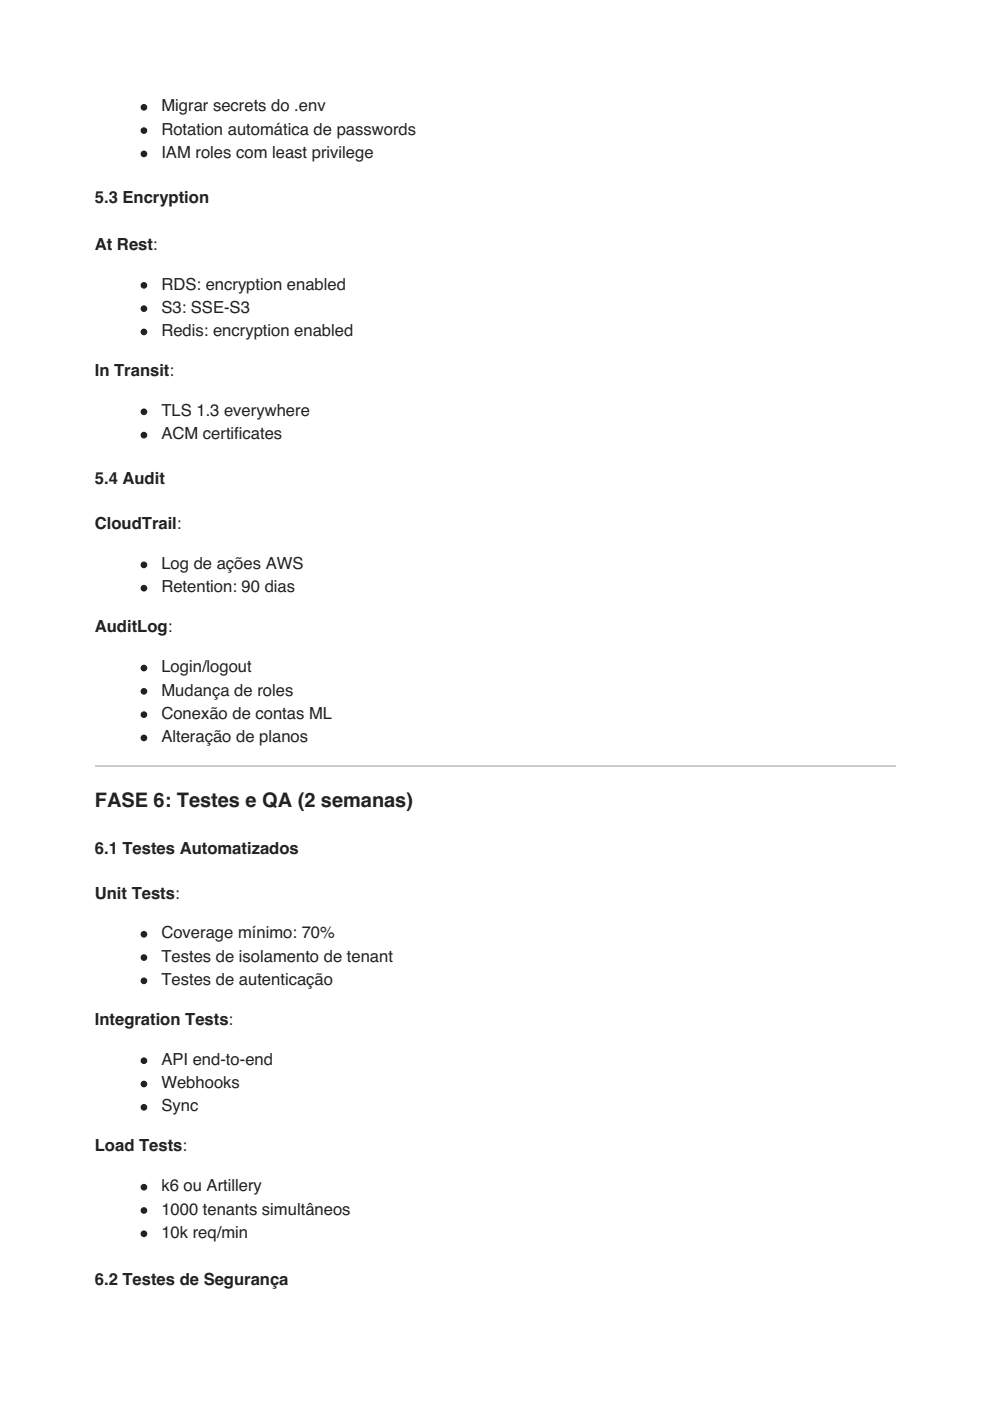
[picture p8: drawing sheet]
<svg xmlns="http://www.w3.org/2000/svg" width="210mm" height="297mm" viewBox="0 0 210 297" stroke-linecap="round" stroke-linejoin="round" font-family="sans-serif">
<defs><g id="words">
<text font-size="4.2" fill="#222" x="20.1" y="171.1">FASE 6: Testes e QA (2 semanas)</text>
<g font-size="3.5" fill="#222">
<text x="34.2" y="23.6">Migrar secrets do .env</text>
<text x="34.2" y="28.6">Rotation automática de passwords</text>
<text x="34.2" y="33.5">IAM roles com least privilege</text>
<text x="20.1" y="43">5.3 Encryption</text>
<text x="20.1" y="52.9">At Rest:</text>
<text x="34.2" y="61.4">RDS: encryption enabled</text>
<text x="34.2" y="66.3">S3: SSE-S3</text>
<text x="34.2" y="71.3">Redis: encryption enabled</text>
<text x="20.1" y="79.7">In Transit:</text>
<text x="34.2" y="88.2">TLS 1.3 everywhere</text>
<text x="34.2" y="93.1">ACM certificates</text>
<text x="20.1" y="102.7">5.4 Audit</text>
<text x="20.1" y="112.2">CloudTrail:</text>
<text x="34.2" y="120.6">Log de ações AWS</text>
<text x="34.2" y="125.6">Retention: 90 dias</text>
<text x="20.1" y="134.1">AuditLog:</text>
<text x="34.2" y="142.5">Login/logout</text>
<text x="34.2" y="147.5">Mudança de roles</text>
<text x="34.2" y="152.4">Conexão de contas ML</text>
<text x="34.2" y="157.3">Alteração de planos</text>
<text x="20.1" y="181">6.1 Testes Automatizados</text>
<text x="20.1" y="190.5">Unit Tests:</text>
<text x="34.2" y="199">Coverage mínimo: 70%</text>
<text x="34.2" y="203.9">Testes de isolamento de tenant</text>
<text x="34.2" y="208.8">Testes de autenticação</text>
<text x="20.1" y="217.3">Integration Tests:</text>
<text x="34.2" y="225.8">API end-to-end</text>
<text x="34.2" y="230.7">Webhooks</text>
<text x="34.2" y="235.7">Sync</text>
<text x="20.1" y="244.1">Load Tests:</text>
<text x="34.2" y="252.6">k6 ou Artillery</text>
<text x="34.2" y="257.5">1000 tenants simultâneos</text>
<text x="34.2" y="262.5">10k req/min</text>
<text x="20.1" y="272.3">6.2 Testes de Segurança</text>
</g>
</g></defs>
<path d="M20.1 162.5h169.7" fill="none" stroke="#ccc" stroke-width=".35"/>
<g fill="#222" stroke="#222" stroke-width=".35">
<circle cx="30.5" cy="22.8" r=".53"/>
<circle cx="30.5" cy="27.7" r=".53"/>
<circle cx="30.5" cy="32.6" r=".53"/>
<circle cx="30.5" cy="60.5" r=".53"/>
<circle cx="30.5" cy="65.4" r=".53"/>
<circle cx="30.5" cy="70.4" r=".53"/>
<circle cx="30.5" cy="87.3" r=".53"/>
<circle cx="30.5" cy="92.3" r=".53"/>
<circle cx="30.5" cy="119.8" r=".53"/>
<circle cx="30.5" cy="124.7" r=".53"/>
<circle cx="30.5" cy="141.6" r=".53"/>
<circle cx="30.5" cy="146.6" r=".53"/>
<circle cx="30.5" cy="151.5" r=".53"/>
<circle cx="30.5" cy="156.5" r=".53"/>
<circle cx="30.5" cy="198.1" r=".53"/>
<circle cx="30.5" cy="203" r=".53"/>
<circle cx="30.5" cy="208" r=".53"/>
<circle cx="30.5" cy="224.9" r=".53"/>
<circle cx="30.5" cy="229.8" r=".53"/>
<circle cx="30.5" cy="234.8" r=".53"/>
<circle cx="30.5" cy="251.7" r=".53"/>
<circle cx="30.5" cy="256.6" r=".53"/>
<circle cx="30.5" cy="261.6" r=".53"/>
</g>
<use href="#words"/>
</svg>
